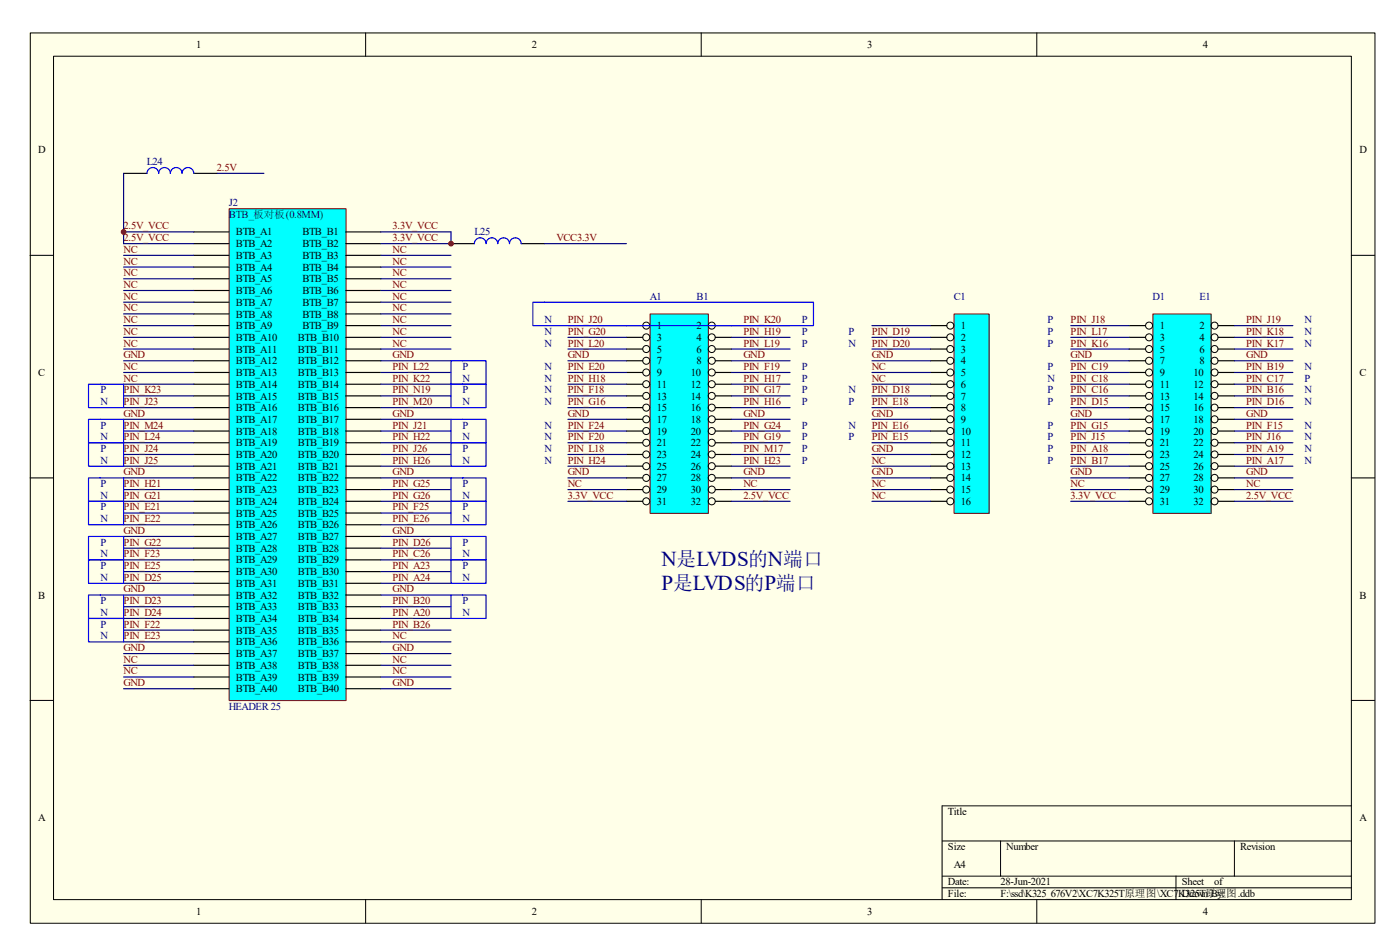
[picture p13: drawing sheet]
<svg xmlns="http://www.w3.org/2000/svg" width="166mm" height="112mm" viewBox="0 0 166 112" stroke-linecap="round" stroke-linejoin="round" font-family="sans-serif">
<defs><g id="words">
<g font-size="2.5" fill="#000080">
<text x="78.3" y="67">N是LVDS的N端口</text>
<text x="78.3" y="69.8">P是LVDS的P端口</text>
</g>
<g font-size="1.3">
<text x="23.2" y="5.7">1</text>
<text x="62.9" y="5.7">2</text>
<text x="102.6" y="5.7">3</text>
<text x="142.4" y="5.7">4</text>
<text x="4.5" y="18.1">D</text>
<text x="160.9" y="18.1">D</text>
<text x="27.9" y="27.8">BTB_A1</text>
<text x="27.9" y="29.2">BTB_A2</text>
<text x="35.8" y="27.8">BTB_B1</text>
<text x="35.8" y="29.2">BTB_B2</text>
<text x="27.9" y="30.6">BTB_A3</text>
<text x="27.9" y="32">BTB_A4</text>
<text x="27.9" y="33.4">BTB_A5</text>
<text x="27.9" y="34.8">BTB_A6</text>
<text x="35.8" y="30.6">BTB_B3</text>
<text x="35.8" y="32">BTB_B4</text>
<text x="35.8" y="33.4">BTB_B5</text>
<text x="35.8" y="34.8">BTB_B6</text>
<text x="27.9" y="36.2">BTB_A7</text>
<text x="27.9" y="37.6">BTB_A8</text>
<text x="27.9" y="38.9">BTB_A9</text>
<text x="27.9" y="40.3">BTB_A10</text>
<text x="27.9" y="41.7">BTB_A11</text>
<text x="35.3" y="40.3">BTB_B10</text>
<text x="35.3" y="41.7">BTB_B11</text>
<text x="35.8" y="36.2">BTB_B7</text>
<text x="35.8" y="37.6">BTB_B8</text>
<text x="35.8" y="38.9">BTB_B9</text>
<text x="77.8" y="38.9">1</text>
<text x="77.8" y="40.3">3</text>
<text x="77.8" y="41.7">5</text>
<text x="82.5" y="38.9">2</text>
<text x="82.5" y="40.3">4</text>
<text x="82.5" y="41.7">6</text>
<text x="113.7" y="38.9">1</text>
<text x="113.7" y="40.3">2</text>
<text x="113.7" y="41.7">3</text>
<text x="137.3" y="38.9">1</text>
<text x="137.3" y="40.3">3</text>
<text x="137.3" y="41.7">5</text>
<text x="142" y="38.9">2</text>
<text x="142" y="40.3">4</text>
<text x="142" y="41.7">6</text>
<text x="4.5" y="44.5">C</text>
<text x="27.9" y="43.1">BTB_A12</text>
<text x="27.9" y="44.5">BTB_A13</text>
<text x="27.9" y="45.8">BTB_A14</text>
<text x="27.9" y="47.2">BTB_A15</text>
<text x="35.3" y="43.1">BTB_B12</text>
<text x="35.3" y="44.5">BTB_B13</text>
<text x="35.3" y="45.8">BTB_B14</text>
<text x="35.3" y="47.2">BTB_B15</text>
<text x="77.8" y="43.1">7</text>
<text x="77.8" y="44.5">9</text>
<text x="77.8" y="45.8">11</text>
<text x="77.8" y="47.2">13</text>
<text x="81.8" y="44.5">10</text>
<text x="81.8" y="45.8">12</text>
<text x="81.8" y="47.2">14</text>
<text x="82.5" y="43.1">8</text>
<text x="113.7" y="43.1">4</text>
<text x="113.7" y="44.5">5</text>
<text x="113.7" y="45.8">6</text>
<text x="113.7" y="47.2">7</text>
<text x="137.3" y="43.1">7</text>
<text x="137.3" y="44.5">9</text>
<text x="137.3" y="45.8">11</text>
<text x="137.3" y="47.2">13</text>
<text x="141.3" y="44.5">10</text>
<text x="141.3" y="45.8">12</text>
<text x="141.3" y="47.2">14</text>
<text x="142" y="43.1">8</text>
<text x="160.9" y="44.5">C</text>
<text x="27.9" y="48.6">BTB_A16</text>
<text x="27.9" y="50">BTB_A17</text>
<text x="27.9" y="51.4">BTB_A18</text>
<text x="27.9" y="52.7">BTB_A19</text>
<text x="35.3" y="48.6">BTB_B16</text>
<text x="35.3" y="50">BTB_B17</text>
<text x="35.3" y="51.4">BTB_B18</text>
<text x="35.3" y="52.7">BTB_B19</text>
<text x="77.8" y="48.6">15</text>
<text x="77.8" y="50">17</text>
<text x="77.8" y="51.4">19</text>
<text x="77.8" y="52.7">21</text>
<text x="81.8" y="48.6">16</text>
<text x="81.8" y="50">18</text>
<text x="81.8" y="51.4">20</text>
<text x="81.8" y="52.7">22</text>
<text x="113.7" y="48.6">8</text>
<text x="113.7" y="50">9</text>
<text x="113.7" y="51.4">10</text>
<text x="113.7" y="52.7">11</text>
<text x="137.3" y="48.6">15</text>
<text x="137.3" y="50">17</text>
<text x="137.3" y="51.4">19</text>
<text x="137.3" y="52.7">21</text>
<text x="141.3" y="48.6">16</text>
<text x="141.3" y="50">18</text>
<text x="141.3" y="51.4">20</text>
<text x="141.3" y="52.7">22</text>
<text x="27.9" y="54.1">BTB_A20</text>
<text x="27.9" y="55.5">BTB_A21</text>
<text x="27.9" y="56.9">BTB_A22</text>
<text x="27.9" y="58.3">BTB_A23</text>
<text x="27.9" y="59.7">BTB_A24</text>
<text x="35.3" y="54.1">BTB_B20</text>
<text x="35.3" y="55.5">BTB_B21</text>
<text x="35.3" y="56.9">BTB_B22</text>
<text x="35.3" y="58.3">BTB_B23</text>
<text x="35.3" y="59.7">BTB_B24</text>
<text x="77.8" y="54.1">23</text>
<text x="77.8" y="55.5">25</text>
<text x="77.8" y="56.9">27</text>
<text x="77.8" y="58.3">29</text>
<text x="77.8" y="59.7">31</text>
<text x="81.8" y="54.1">24</text>
<text x="81.8" y="55.5">26</text>
<text x="81.8" y="56.9">28</text>
<text x="81.8" y="58.3">30</text>
<text x="81.8" y="59.7">32</text>
<text x="113.7" y="54.1">12</text>
<text x="113.7" y="55.5">13</text>
<text x="113.7" y="56.9">14</text>
<text x="113.7" y="58.3">15</text>
<text x="113.7" y="59.7">16</text>
<text x="137.3" y="54.1">23</text>
<text x="137.3" y="55.5">25</text>
<text x="137.3" y="56.9">27</text>
<text x="137.3" y="58.3">29</text>
<text x="137.3" y="59.7">31</text>
<text x="141.3" y="54.1">24</text>
<text x="141.3" y="55.5">26</text>
<text x="141.3" y="56.9">28</text>
<text x="141.3" y="58.3">30</text>
<text x="141.3" y="59.7">32</text>
<text x="27.9" y="61.1">BTB_A25</text>
<text x="27.9" y="62.4">BTB_A26</text>
<text x="27.9" y="63.8">BTB_A27</text>
<text x="27.9" y="65.2">BTB_A28</text>
<text x="35.3" y="61.1">BTB_B25</text>
<text x="35.3" y="62.4">BTB_B26</text>
<text x="35.3" y="63.8">BTB_B27</text>
<text x="35.3" y="65.2">BTB_B28</text>
<text x="4.5" y="70.8">B</text>
<text x="27.9" y="66.6">BTB_A29</text>
<text x="27.9" y="68">BTB_A30</text>
<text x="27.9" y="69.4">BTB_A31</text>
<text x="27.9" y="70.8">BTB_A32</text>
<text x="35.3" y="66.6">BTB_B29</text>
<text x="35.3" y="68">BTB_B30</text>
<text x="35.3" y="69.4">BTB_B31</text>
<text x="35.3" y="70.8">BTB_B32</text>
<text x="160.9" y="70.8">B</text>
<text x="27.9" y="72.2">BTB_A33</text>
<text x="27.9" y="73.5">BTB_A34</text>
<text x="27.9" y="74.9">BTB_A35</text>
<text x="27.9" y="76.3">BTB_A36</text>
<text x="27.9" y="77.7">BTB_A37</text>
<text x="35.3" y="72.2">BTB_B33</text>
<text x="35.3" y="73.5">BTB_B34</text>
<text x="35.3" y="74.9">BTB_B35</text>
<text x="35.3" y="76.3">BTB_B36</text>
<text x="35.3" y="77.7">BTB_B37</text>
<text x="27.9" y="79.1">BTB_A38</text>
<text x="27.9" y="80.5">BTB_A39</text>
<text x="27.9" y="81.9">BTB_A40</text>
<text x="35.3" y="79.1">BTB_B38</text>
<text x="35.3" y="80.5">BTB_B39</text>
<text x="35.3" y="81.9">BTB_B40</text>
<text x="4.5" y="97.1">A</text>
<text x="112.2" y="96.4">Title</text>
<text x="112.2" y="100.5">Size</text>
<text x="119.1" y="100.5">Number</text>
<text x="146.8" y="100.5">Revision</text>
<text x="160.9" y="97.1">A</text>
<text x="112.2" y="104.7">Date:</text>
<text x="112.2" y="106.1">File:</text>
<text x="112.9" y="102.6">A4</text>
<text x="118.4" y="104.7">28-Jun-2021</text>
<text x="118.4" y="106.1">F:\ssd\K325_676V2\XC7K325T原理图\XC7</text>
<text x="139.5" y="106.1">KD3r2a5wn By:</text>
<text x="139.9" y="104.7">Sheet</text>
<text x="142" y="106.1">T原理图.ddb</text>
<text x="143.7" y="104.7">of</text>
<text x="23.2" y="108.2">1</text>
<text x="62.9" y="108.2">2</text>
<text x="102.6" y="108.2">3</text>
<text x="142.4" y="108.2">4</text>
</g>
<g font-size="1.3" fill="#000080">
<text x="17.4" y="19.5">L24</text>
<text x="27.1" y="25.7">BTB_板对板(0.8MM)</text>
<text x="27.1" y="24.4">J2</text>
<text x="56.2" y="27.8">L25</text>
<text x="76.9" y="35.4">A1</text>
<text x="82.5" y="35.4">B1</text>
<text x="112.9" y="35.4">C1</text>
<text x="136.4" y="35.4">D1</text>
<text x="142" y="35.4">E1</text>
<text x="64.5" y="38.2">N</text>
<text x="64.5" y="39.6">N</text>
<text x="64.5" y="41">N</text>
<text x="94.9" y="38.2">P</text>
<text x="94.9" y="39.6">P</text>
<text x="94.9" y="41">P</text>
<text x="100.4" y="41">N</text>
<text x="100.4" y="39.6">P</text>
<text x="124" y="38.2">P</text>
<text x="124" y="39.6">P</text>
<text x="124" y="41">P</text>
<text x="154.4" y="38.2">N</text>
<text x="154.4" y="39.6">N</text>
<text x="154.4" y="41">N</text>
<text x="11.9" y="47.9">N</text>
<text x="11.9" y="46.5">P</text>
<text x="54.8" y="47.9">N</text>
<text x="54.8" y="46.5">P</text>
<text x="54.8" y="45.1">N</text>
<text x="54.8" y="43.8">P</text>
<text x="64.5" y="43.8">N</text>
<text x="64.5" y="45.1">N</text>
<text x="64.5" y="46.5">N</text>
<text x="64.5" y="47.9">N</text>
<text x="94.9" y="43.8">P</text>
<text x="94.9" y="45.1">P</text>
<text x="94.9" y="46.5">P</text>
<text x="94.9" y="47.9">P</text>
<text x="100.4" y="46.5">N</text>
<text x="100.4" y="47.9">P</text>
<text x="124" y="43.8">P</text>
<text x="124" y="46.5">P</text>
<text x="124" y="47.9">P</text>
<text x="124" y="45.1">N</text>
<text x="154.4" y="45.1">P</text>
<text x="154.4" y="43.8">N</text>
<text x="154.4" y="46.5">N</text>
<text x="154.4" y="47.9">N</text>
<text x="11.9" y="53.5">P</text>
<text x="11.9" y="52.1">N</text>
<text x="11.9" y="50.7">P</text>
<text x="54.8" y="53.5">P</text>
<text x="54.8" y="52.1">N</text>
<text x="54.8" y="50.7">P</text>
<text x="64.5" y="50.7">N</text>
<text x="64.5" y="52.1">N</text>
<text x="64.5" y="53.5">N</text>
<text x="94.9" y="50.7">P</text>
<text x="94.9" y="52.1">P</text>
<text x="94.9" y="53.5">P</text>
<text x="100.4" y="50.7">N</text>
<text x="100.4" y="52.1">P</text>
<text x="124" y="50.7">P</text>
<text x="124" y="52.1">P</text>
<text x="124" y="53.5">P</text>
<text x="154.4" y="50.7">N</text>
<text x="154.4" y="52.1">N</text>
<text x="154.4" y="53.5">N</text>
<text x="11.9" y="59">N</text>
<text x="11.9" y="57.6">P</text>
<text x="11.9" y="54.9">N</text>
<text x="54.8" y="59">N</text>
<text x="54.8" y="57.6">P</text>
<text x="54.8" y="54.9">N</text>
<text x="64.5" y="54.9">N</text>
<text x="94.9" y="54.9">P</text>
<text x="124" y="54.9">P</text>
<text x="154.4" y="54.9">N</text>
<text x="11.9" y="65.9">N</text>
<text x="11.9" y="64.6">P</text>
<text x="11.9" y="61.8">N</text>
<text x="11.9" y="60.4">P</text>
<text x="54.8" y="65.9">N</text>
<text x="54.8" y="64.6">P</text>
<text x="54.8" y="61.8">N</text>
<text x="54.8" y="60.4">P</text>
<text x="11.9" y="71.5">P</text>
<text x="11.9" y="68.7">N</text>
<text x="11.9" y="67.3">P</text>
<text x="54.8" y="71.5">P</text>
<text x="54.8" y="68.7">N</text>
<text x="54.8" y="67.3">P</text>
<text x="11.9" y="75.6">N</text>
<text x="11.9" y="74.3">P</text>
<text x="11.9" y="72.9">N</text>
<text x="54.8" y="72.9">N</text>
<text x="27.1" y="83.9">HEADER 25</text>
</g>
<g font-size="1.3" fill="#800000">
<text x="25.7" y="20.2">2.5V</text>
<text x="14.6" y="27.1">2.5V_VCC</text>
<text x="14.6" y="28.5">2.5V_VCC</text>
<text x="14.6" y="29.9">NC</text>
<text x="46.5" y="27.1">3.3V_VCC</text>
<text x="46.5" y="28.5">3.3V_VCC</text>
<text x="46.5" y="29.9">NC</text>
<text x="65.9" y="28.5">VCC3.3V</text>
<text x="14.6" y="31.3">NC</text>
<text x="14.6" y="32.7">NC</text>
<text x="14.6" y="34.1">NC</text>
<text x="14.6" y="35.4">NC</text>
<text x="46.5" y="31.3">NC</text>
<text x="46.5" y="32.7">NC</text>
<text x="46.5" y="34.1">NC</text>
<text x="46.5" y="35.4">NC</text>
<text x="14.6" y="36.8">NC</text>
<text x="14.6" y="38.2">NC</text>
<text x="14.6" y="39.6">NC</text>
<text x="14.6" y="41">NC</text>
<text x="46.5" y="36.8">NC</text>
<text x="46.5" y="38.2">NC</text>
<text x="46.5" y="39.6">NC</text>
<text x="46.5" y="41">NC</text>
<text x="67.2" y="38.2">PIN_J20</text>
<text x="67.2" y="39.6">PIN_G20</text>
<text x="67.2" y="41">PIN_L20</text>
<text x="88" y="38.2">PIN_K20</text>
<text x="88" y="39.6">PIN_H19</text>
<text x="88" y="41">PIN_L19</text>
<text x="103.2" y="39.6">PIN_D19</text>
<text x="103.2" y="41">PIN_D20</text>
<text x="126.7" y="38.2">PIN_J18</text>
<text x="126.7" y="39.6">PIN_L17</text>
<text x="126.7" y="41">PIN_K16</text>
<text x="147.5" y="41">PIN_K17</text>
<text x="147.5" y="39.6">PIN_K18</text>
<text x="147.5" y="38.2">PIN_J19</text>
<text x="14.6" y="42.4">GND</text>
<text x="14.6" y="43.8">NC</text>
<text x="14.6" y="45.1">NC</text>
<text x="14.6" y="46.5">PIN_K23</text>
<text x="14.6" y="47.9">PIN_J23</text>
<text x="46.5" y="42.4">GND</text>
<text x="46.5" y="43.8">PIN_L22</text>
<text x="46.5" y="45.1">PIN_K22</text>
<text x="46.5" y="46.5">PIN_N19</text>
<text x="46.5" y="47.9">PIN_M20</text>
<text x="67.2" y="42.4">GND</text>
<text x="67.2" y="43.8">PIN_E20</text>
<text x="67.2" y="45.1">PIN_H18</text>
<text x="67.2" y="46.5">PIN_F18</text>
<text x="67.2" y="47.9">PIN_G16</text>
<text x="88" y="42.4">GND</text>
<text x="88" y="43.8">PIN_F19</text>
<text x="88" y="45.1">PIN_H17</text>
<text x="88" y="46.5">PIN_G17</text>
<text x="88" y="47.9">PIN_H16</text>
<text x="103.2" y="42.4">GND</text>
<text x="103.2" y="46.5">PIN_D18</text>
<text x="103.2" y="47.9">PIN_E18</text>
<text x="103.2" y="43.8">NC</text>
<text x="103.2" y="45.1">NC</text>
<text x="126.7" y="42.4">GND</text>
<text x="126.7" y="46.5">PIN_C16</text>
<text x="126.7" y="45.1">PIN_C18</text>
<text x="126.7" y="43.8">PIN_C19</text>
<text x="126.7" y="47.9">PIN_D15</text>
<text x="147.5" y="42.4">GND</text>
<text x="147.5" y="43.8">PIN_B19</text>
<text x="147.5" y="45.1">PIN_C17</text>
<text x="147.5" y="46.5">PIN_B16</text>
<text x="147.5" y="47.9">PIN_D16</text>
<text x="14.6" y="49.3">GND</text>
<text x="14.6" y="50.7">PIN_M24</text>
<text x="14.6" y="52.1">PIN_L24</text>
<text x="14.6" y="53.5">PIN_J24</text>
<text x="46.5" y="49.3">GND</text>
<text x="46.5" y="50.7">PIN_J21</text>
<text x="46.5" y="52.1">PIN_H22</text>
<text x="46.5" y="53.5">PIN_J26</text>
<text x="67.2" y="49.3">GND</text>
<text x="67.2" y="50.7">PIN_F24</text>
<text x="67.2" y="52.1">PIN_F20</text>
<text x="67.2" y="53.5">PIN_L18</text>
<text x="88" y="49.3">GND</text>
<text x="88" y="50.7">PIN_G24</text>
<text x="88" y="52.1">PIN_G19</text>
<text x="88" y="53.5">PIN_M17</text>
<text x="103.2" y="49.3">GND</text>
<text x="103.2" y="52.1">PIN_E15</text>
<text x="103.2" y="50.7">PIN_E16</text>
<text x="103.2" y="53.5">GND</text>
<text x="126.7" y="49.3">GND</text>
<text x="126.7" y="50.7">PIN_G15</text>
<text x="126.7" y="52.1">PIN_J15</text>
<text x="126.7" y="53.5">PIN_A18</text>
<text x="147.5" y="49.3">GND</text>
<text x="147.5" y="50.7">PIN_F15</text>
<text x="147.5" y="52.1">PIN_J16</text>
<text x="147.5" y="53.5">PIN_A19</text>
<text x="14.6" y="54.9">PIN_J25</text>
<text x="14.6" y="56.2">GND</text>
<text x="14.6" y="57.6">PIN_H21</text>
<text x="14.6" y="59">PIN_G21</text>
<text x="46.5" y="56.2">GND</text>
<text x="46.5" y="54.9">PIN_H26</text>
<text x="46.5" y="57.6">PIN_G25</text>
<text x="46.5" y="59">PIN_G26</text>
<text x="67.2" y="56.2">GND</text>
<text x="67.2" y="54.9">PIN_H24</text>
<text x="67.2" y="57.6">NC</text>
<text x="67.2" y="59">3.3V_VCC</text>
<text x="88" y="56.2">GND</text>
<text x="88" y="54.9">PIN_H23</text>
<text x="88" y="59">2.5V_VCC</text>
<text x="88" y="57.6">NC</text>
<text x="103.2" y="56.2">GND</text>
<text x="103.2" y="54.9">NC</text>
<text x="103.2" y="57.6">NC</text>
<text x="103.2" y="59">NC</text>
<text x="126.7" y="56.2">GND</text>
<text x="126.7" y="54.9">PIN_B17</text>
<text x="126.7" y="57.6">NC</text>
<text x="126.7" y="59">3.3V_VCC</text>
<text x="147.5" y="56.2">GND</text>
<text x="147.5" y="54.9">PIN_A17</text>
<text x="147.5" y="57.6">NC</text>
<text x="147.5" y="59">2.5V_VCC</text>
<text x="14.6" y="60.4">PIN_E21</text>
<text x="14.6" y="61.8">PIN_E22</text>
<text x="14.6" y="63.2">GND</text>
<text x="14.6" y="64.6">PIN_G22</text>
<text x="14.6" y="65.9">PIN_F23</text>
<text x="46.5" y="63.2">GND</text>
<text x="46.5" y="60.4">PIN_F25</text>
<text x="46.5" y="61.8">PIN_E26</text>
<text x="46.5" y="64.6">PIN_D26</text>
<text x="46.5" y="65.9">PIN_C26</text>
<text x="14.6" y="67.3">PIN_E25</text>
<text x="14.6" y="68.7">PIN_D25</text>
<text x="14.6" y="70.1">GND</text>
<text x="14.6" y="71.5">PIN_D23</text>
<text x="46.5" y="70.1">GND</text>
<text x="46.5" y="67.3">PIN_A23</text>
<text x="46.5" y="68.7">PIN_A24</text>
<text x="46.5" y="71.5">PIN_B20</text>
<text x="14.6" y="72.9">PIN_D24</text>
<text x="14.6" y="74.3">PIN_F22</text>
<text x="14.6" y="75.6">PIN_E23</text>
<text x="14.6" y="77">GND</text>
<text x="46.5" y="77">GND</text>
<text x="46.5" y="72.9">PIN_A20</text>
<text x="46.5" y="74.3">PIN_B26</text>
<text x="46.5" y="75.6">NC</text>
<text x="14.6" y="78.4">NC</text>
<text x="14.6" y="79.8">NC</text>
<text x="14.6" y="81.2">GND</text>
<text x="46.5" y="81.2">GND</text>
<text x="46.5" y="78.4">NC</text>
<text x="46.5" y="79.8">NC</text>
</g>
</g></defs>
<path d="M3.5 3.9h159.3v105.3h-159.3z" fill-rule="evenodd" fill="#ffffe8"/>
<g fill="none" stroke="#000" stroke-width=".12">
<path d="M3.6 3.9h159.2v105.3h-159.2zM6.3 6.6h153.7v99.8h-153.7zM43.3 3.9v2.7M83 3.9v2.7M122.7 3.9v2.7M3.6 30.2h2.7M160 30.2h2.7M3.6 56.5h2.7M160 56.5h2.7M3.6 82.8h2.7M111.5 99.5h48.5M118.4 99.5v4.1"/>
<path d="M146.1 99.5v4.1M160 82.8h2.7M160 95.3h-48.5v11.1M43.3 106.4v2.7M83 106.4v2.7M111.5 103.6h48.5M111.5 105h48.5M122.7 106.4v2.7M139.2 103.6v2.8"/>
</g>
<path d="M27.1 24.7h13.9v58.1h-13.9z" fill-rule="evenodd" fill="#0ff"/>
<path d="M27.1 24.7h13.9v58.1h-13.9z" fill="none" stroke="#800000" stroke-width=".12"/>
<g fill="none" stroke="#000" stroke-width=".14">
<path d="M22.9 27.4h4.2M22.9 28.8h4.2M22.9 30.2h4.2M22.9 31.6h4.2M22.9 33h4.2M22.9 34.4h4.2M22.9 35.7h4.2M22.9 37.1h4.2M22.9 38.5h4.2M22.9 39.9h4.2M40.9 27.4h4.2M40.9 28.8h4.2"/>
<path d="M40.9 30.2h4.2M40.9 31.6h4.2M40.9 33h4.2M40.9 34.4h4.2M40.9 35.7h4.2M40.9 37.1h4.2M40.9 38.5h4.2M40.9 39.9h4.2M22.9 41.3h4.2M22.9 42.7h4.2M22.9 44h4.2M22.9 45.4h4.2"/>
<path d="M22.9 46.8h4.2M22.9 48.2h4.2M22.9 49.6h4.2M22.9 51h4.2M22.9 52.4h4.2M22.9 53.7h4.2M22.9 55.1h4.2M22.9 56.5h4.2M22.9 57.9h4.2M22.9 59.3h4.2M40.9 41.3h4.2M40.9 42.7h4.2"/>
<path d="M40.9 44h4.2M40.9 45.4h4.2M40.9 46.8h4.2M40.9 48.2h4.2M40.9 49.6h4.2M40.9 51h4.2M40.9 52.4h4.2M40.9 53.7h4.2M40.9 55.1h4.2M40.9 56.5h4.2M40.9 57.9h4.2M40.9 59.3h4.2"/>
<path d="M22.9 60.7h4.2M22.9 62.1h4.2M22.9 63.4h4.2M22.9 64.8h4.2M22.9 66.2h4.2M22.9 67.6h4.2M22.9 69h4.2M22.9 70.4h4.2M22.9 71.7h4.2M22.9 73.1h4.2M22.9 74.5h4.2M22.9 75.9h4.2"/>
<path d="M22.9 77.3h4.2M22.9 78.7h4.2M40.9 60.7h4.2M40.9 62.1h4.2M40.9 63.4h4.2M40.9 64.8h4.2M40.9 66.2h4.2M40.9 67.6h4.2M40.9 69h4.2M40.9 70.4h4.2M40.9 71.7h4.2M40.9 73.1h4.2"/>
<path d="M40.9 74.5h4.2M40.9 75.9h4.2M40.9 77.3h4.2M40.9 78.7h4.2M22.9 80.1h4.2M22.9 81.4h4.2M40.9 80.1h4.2M40.9 81.4h4.2"/>
</g>
<path d="M76.9 37.1h7v23.6h-7z" fill-rule="evenodd" fill="#0ff"/>
<path d="M76.9 37.1h7v23.6h-7z" fill="none" stroke="#800000" stroke-width=".12"/>
<g fill="none" stroke="#000" stroke-width=".12">
<circle cx="76.5" cy="39.9" r=".42"/>
<circle cx="76.5" cy="38.5" r=".42"/>
<circle cx="84.3" cy="38.5" r=".42"/>
<circle cx="84.3" cy="39.9" r=".42"/>
<circle cx="76.5" cy="42.7" r=".42"/>
<circle cx="76.5" cy="45.4" r=".42"/>
<circle cx="76.5" cy="59.3" r=".42"/>
<circle cx="76.5" cy="53.7" r=".42"/>
<circle cx="76.5" cy="51" r=".42"/>
<circle cx="76.5" cy="52.4" r=".42"/>
<circle cx="76.5" cy="55.1" r=".42"/>
<circle cx="76.5" cy="49.6" r=".42"/>
<circle cx="76.5" cy="46.8" r=".42"/>
<circle cx="76.5" cy="44" r=".42"/>
<circle cx="76.5" cy="57.9" r=".42"/>
<circle cx="76.5" cy="56.5" r=".42"/>
<circle cx="76.5" cy="48.2" r=".42"/>
<circle cx="76.5" cy="41.3" r=".42"/>
<circle cx="84.3" cy="42.7" r=".42"/>
<circle cx="84.3" cy="45.4" r=".42"/>
<circle cx="84.3" cy="51" r=".42"/>
<circle cx="84.3" cy="53.7" r=".42"/>
<circle cx="84.3" cy="59.3" r=".42"/>
<circle cx="84.3" cy="49.6" r=".42"/>
<circle cx="84.3" cy="46.8" r=".42"/>
<circle cx="84.3" cy="55.1" r=".42"/>
<circle cx="84.3" cy="52.4" r=".42"/>
<circle cx="84.3" cy="44" r=".42"/>
<circle cx="84.3" cy="57.9" r=".42"/>
<circle cx="84.3" cy="56.5" r=".42"/>
<circle cx="84.3" cy="48.2" r=".42"/>
<circle cx="84.3" cy="41.3" r=".42"/>
</g>
<g fill="none" stroke="#000" stroke-width=".14">
<path d="M74.1 38.5h2M74.1 39.9h2M84.7 38.5h1.9M84.7 39.9h1.9M74.1 41.3h2M74.1 42.7h2M74.1 44h2M74.1 45.4h2M74.1 46.8h2M74.1 48.2h2M74.1 49.6h2M74.1 51h2"/>
<path d="M74.1 52.4h2M74.1 53.7h2M74.1 55.1h2M74.1 56.5h2M74.1 57.9h2M74.1 59.3h2M84.7 41.3h1.9M84.7 42.7h1.9M84.7 44h1.9M84.7 45.4h1.9M84.7 46.8h1.9M84.7 48.2h1.9"/>
<path d="M84.7 49.6h1.9M84.7 51h1.9M84.7 52.4h1.9M84.7 53.7h1.9M84.7 55.1h1.9M84.7 56.5h1.9M84.7 57.9h1.9M84.7 59.3h1.9"/>
</g>
<path d="M136.5 37.1h6.9v23.6h-6.9z" fill-rule="evenodd" fill="#0ff"/>
<path d="M136.5 37.1h6.9v23.6h-6.9z" fill="none" stroke="#800000" stroke-width=".12"/>
<g fill="none" stroke="#000" stroke-width=".12">
<circle cx="136" cy="39.9" r=".42"/>
<circle cx="136" cy="38.5" r=".42"/>
<circle cx="143.8" cy="39.9" r=".42"/>
<circle cx="143.8" cy="38.5" r=".42"/>
<circle cx="136" cy="42.7" r=".42"/>
<circle cx="136" cy="45.4" r=".42"/>
<circle cx="136" cy="59.3" r=".42"/>
<circle cx="136" cy="53.7" r=".42"/>
<circle cx="136" cy="51" r=".42"/>
<circle cx="136" cy="49.6" r=".42"/>
<circle cx="136" cy="55.1" r=".42"/>
<circle cx="136" cy="46.8" r=".42"/>
<circle cx="136" cy="52.4" r=".42"/>
<circle cx="136" cy="44" r=".42"/>
<circle cx="136" cy="57.9" r=".42"/>
<circle cx="136" cy="48.2" r=".42"/>
<circle cx="136" cy="56.5" r=".42"/>
<circle cx="136" cy="41.3" r=".42"/>
<circle cx="143.8" cy="42.7" r=".42"/>
<circle cx="143.8" cy="45.4" r=".42"/>
<circle cx="143.8" cy="53.7" r=".42"/>
<circle cx="143.8" cy="51" r=".42"/>
<circle cx="143.8" cy="59.3" r=".42"/>
<circle cx="143.8" cy="46.8" r=".42"/>
<circle cx="143.8" cy="49.6" r=".42"/>
<circle cx="143.8" cy="52.4" r=".42"/>
<circle cx="143.8" cy="55.1" r=".42"/>
<circle cx="143.8" cy="44" r=".42"/>
<circle cx="143.8" cy="57.9" r=".42"/>
<circle cx="143.8" cy="56.5" r=".42"/>
<circle cx="143.8" cy="48.2" r=".42"/>
<circle cx="143.8" cy="41.3" r=".42"/>
</g>
<g fill="none" stroke="#000" stroke-width=".14">
<path d="M133.7 38.5h1.9M133.7 39.9h1.9M144.2 38.5h1.9M144.2 39.9h1.9M133.7 41.3h1.9M133.7 42.7h1.9M133.7 44h1.9M133.7 45.4h1.9M133.7 46.8h1.9M133.7 48.2h1.9M133.7 49.6h1.9M133.7 51h1.9"/>
<path d="M133.7 52.4h1.9M133.7 53.7h1.9M133.7 55.1h1.9M133.7 56.5h1.9M133.7 57.9h1.9M133.7 59.3h1.9M144.2 41.3h1.9M144.2 42.7h1.9M144.2 44h1.9M144.2 45.4h1.9M144.2 46.8h1.9M144.2 48.2h1.9"/>
<path d="M144.2 49.6h1.9M144.2 51h1.9M144.2 52.4h1.9M144.2 53.7h1.9M144.2 55.1h1.9M144.2 56.5h1.9M144.2 57.9h1.9M144.2 59.3h1.9"/>
</g>
<g fill="none" stroke="#000080" stroke-width=".14">
<path d="M14.6 27.4h8.3M14.6 28.8h8.3M14.6 30.2h8.3M14.6 31.6h8.3M14.6 33h8.3M14.6 34.4h8.3M14.6 35.7h8.3M14.6 37.1h8.3M14.6 38.5h8.3M14.6 39.9h8.3M45.1 27.4h8.3M45.1 28.8h8.3"/>
<path d="M45.1 30.2h8.3M45.1 31.6h8.3M45.1 33h8.3M45.1 34.4h8.3M45.1 35.7h8.3M45.1 37.1h8.3M45.1 38.5h8.3M45.1 39.9h8.3M14.6 41.3h8.3M14.6 42.7h8.3M14.6 44h8.3M14.6 45.4h8.3"/>
<path d="M14.6 46.8h8.3M14.6 48.2h8.3M14.6 49.6h8.3M14.6 51h8.3M14.6 52.4h8.3M14.6 53.7h8.3M14.6 55.1h8.3M14.6 56.5h8.3M14.6 57.9h8.3M14.6 59.3h8.3M45.1 41.3h8.3M45.1 42.7h8.3"/>
<path d="M45.1 44h8.3M45.1 45.4h8.3M45.1 46.8h8.3M45.1 48.2h8.3M45.1 49.6h8.3M45.1 51h8.3M45.1 52.4h8.3M45.1 53.7h8.3M45.1 55.1h8.3M45.1 56.5h8.3M45.1 57.9h8.3M45.1 59.3h8.3"/>
<path d="M14.6 60.7h8.3M14.6 62.1h8.3M14.6 63.4h8.3M14.6 64.8h8.3M14.6 66.2h8.3M14.6 67.6h8.3M14.6 69h8.3M14.6 70.4h8.3M14.6 71.7h8.3M14.6 73.1h8.3M14.6 74.5h8.3M14.6 75.9h8.3"/>
<path d="M14.6 77.3h8.3M14.6 78.7h8.3M45.1 60.7h8.3M45.1 62.1h8.3M45.1 63.4h8.3M45.1 64.8h8.3M45.1 66.2h8.3M45.1 67.6h8.3M45.1 69h8.3M45.1 70.4h8.3M45.1 71.7h8.3M45.1 73.1h8.3"/>
<path d="M45.1 74.5h8.3M45.1 75.9h8.3M45.1 77.3h8.3M45.1 78.7h8.3M14.6 80.1h8.3M14.6 81.4h8.3M45.1 80.1h8.3M45.1 81.4h8.3"/>
</g>
<path d="M112.9 37.1h4.2v23.6h-4.2z" fill-rule="evenodd" fill="#0ff"/>
<path d="M112.9 37.1h4.2v23.6h-4.2z" fill="none" stroke="#800000" stroke-width=".12"/>
<g fill="none" stroke="#000" stroke-width=".12">
<circle cx="112.5" cy="38.5" r=".42"/>
<circle cx="112.5" cy="39.9" r=".42"/>
<circle cx="112.5" cy="42.7" r=".42"/>
<circle cx="112.5" cy="45.4" r=".42"/>
<circle cx="112.5" cy="59.3" r=".42"/>
<circle cx="112.5" cy="53.7" r=".42"/>
<circle cx="112.5" cy="51" r=".42"/>
<circle cx="112.5" cy="52.4" r=".42"/>
<circle cx="112.5" cy="55.1" r=".42"/>
<circle cx="112.5" cy="46.8" r=".42"/>
<circle cx="112.5" cy="49.6" r=".42"/>
<circle cx="112.5" cy="44" r=".42"/>
<circle cx="112.5" cy="57.9" r=".42"/>
<circle cx="112.5" cy="48.2" r=".42"/>
<circle cx="112.5" cy="56.5" r=".42"/>
<circle cx="112.5" cy="41.3" r=".42"/>
</g>
<g fill="none" stroke="#000" stroke-width=".14">
<path d="M14.6 20.5h2.8M22.9 20.5h2.8M53.4 28.8h2.8M61.7 28.8h2.8M110.1 38.5h2M110.1 39.9h2M110.1 41.3h2M110.1 42.7h2M110.1 44h2M110.1 45.4h2M110.1 46.8h2M110.1 48.2h2"/>
<path d="M110.1 49.6h2M110.1 51h2M110.1 52.4h2M110.1 53.7h2M110.1 55.1h2M110.1 56.5h2M110.1 57.9h2M110.1 59.3h2"/>
</g>
<g fill="none" stroke="#000080" stroke-width=".14">
<path d="M14.6 20.5v8.3M25.7 20.5h5.5M53.4 27.4v1.4M64.5 28.8h9.6M67.2 38.5h6.9M67.2 39.9h6.9M86.6 38.5h6.9M86.6 39.9h6.9M103.2 38.5h6.9M103.2 39.9h6.9M126.7 38.5h7M126.7 39.9h7"/>
<path d="M146.1 38.5h6.9M146.1 39.9h6.9M67.2 41.3h6.9M67.2 42.7h6.9M67.2 44h6.9M67.2 45.4h6.9M67.2 46.8h6.9M67.2 48.2h6.9M67.2 51h6.9M67.2 49.6h6.9M67.2 52.4h6.9M67.2 53.7h6.9"/>
<path d="M67.2 55.1h6.9M67.2 56.5h6.9M67.2 57.9h6.9M67.2 59.3h6.9M86.6 41.3h6.9M86.6 42.7h6.9M86.6 44h6.9M86.6 45.4h6.9M86.6 46.8h6.9M86.6 48.2h6.9M86.6 51h6.9M86.6 49.6h6.9"/>
<path d="M86.6 52.4h6.9M86.6 53.7h6.9M86.6 55.1h6.9M86.6 56.5h6.9M86.6 57.9h6.9M86.6 59.3h6.9M103.2 41.3h6.9M103.2 42.7h6.9M103.2 44h6.9M103.2 45.4h6.9M103.2 46.8h6.9M103.2 48.2h6.9"/>
<path d="M103.2 51h6.9M103.2 49.6h6.9M103.2 52.4h6.9M103.2 53.7h6.9M103.2 55.1h6.9M103.2 56.5h6.9M103.2 57.9h6.9M103.2 59.3h6.9M126.7 41.3h7M126.7 42.7h7M126.7 44h7M126.7 45.4h7"/>
<path d="M126.7 46.8h7M126.7 48.2h7M126.7 51h7M126.7 49.6h7M126.7 52.4h7M126.7 53.7h7M126.7 55.1h7M126.7 56.5h7M126.7 57.9h7M126.7 59.3h7M146.1 41.3h6.9M146.1 42.7h6.9"/>
<path d="M146.1 44h6.9M146.1 45.4h6.9M146.1 46.8h6.9M146.1 48.2h6.9M146.1 51h6.9M146.1 49.6h6.9M146.1 52.4h6.9M146.1 53.7h6.9M146.1 55.1h6.9M146.1 56.5h6.9M146.1 57.9h6.9M146.1 59.3h6.9"/>
</g>
<path d="M17.4 20.5a.69 .69 0 0 1 .7-.7 .69 .69 0 0 1 .7 .7 .69 .69 0 0 1 .7-.7 .69 .69 0 0 1 .7 .7 .69 .69 0 0 1 .7-.7 .69 .69 0 0 1 .7 .7 .69 .69 0 0 1 .6-.7 .69 .69 0 0 1 .7 .7M56.2 28.8a.69 .69 0 0 1 .6-.7 .69 .69 0 0 1 .7 .7 .69 .69 0 0 1 .7-.7 .69 .69 0 0 1 .7 .7 .69 .69 0 0 1 .7-.7 .69 .69 0 0 1 .7 .7 .69 .69 0 0 1 .7-.7 .69 .69 0 0 1 .7 .7" fill="none" stroke="#00f" stroke-width=".14"/>
<circle cx="14.6" cy="27.4" r=".28" fill="#800000"/>
<circle cx="14.6" cy="27.4" r=".28" fill="none" stroke="#800000" stroke-width=".12"/>
<circle cx="53.4" cy="28.8" r=".28" fill="#800000"/>
<circle cx="53.4" cy="28.8" r=".28" fill="none" stroke="#800000" stroke-width=".12"/>
<g fill="none" stroke="#00f" stroke-width=".14">
<path d="M63.1 35.7h33.2v2.8h-33.2zM10.5 59.3h4.1v2.8h-4.1zM10.5 56.5h4.1v2.8h-4.1zM10.5 52.4h4.1v2.7h-4.1zM10.5 49.6h4.1v2.8h-4.1zM10.5 45.4h4.1v2.8h-4.1zM53.4 59.3h4.1v2.8h-4.1zM53.4 56.5h4.1v2.8h-4.1zM53.4 52.4h4.1v2.7h-4.1zM53.4 49.6h4.1v2.8h-4.1zM53.4 45.4h4.1v2.8h-4.1zM53.4 42.7h4.1v2.7h-4.1z"/>
<path d="M10.5 73.1h4.1v2.8h-4.1zM10.5 70.4h4.1v2.7h-4.1zM10.5 66.2h4.1v2.8h-4.1zM10.5 63.4h4.1v2.8h-4.1zM53.4 70.4h4.1v2.7h-4.1zM53.4 66.2h4.1v2.8h-4.1zM53.4 63.4h4.1v2.8h-4.1z"/>
</g>
<use href="#words"/>
</svg>
